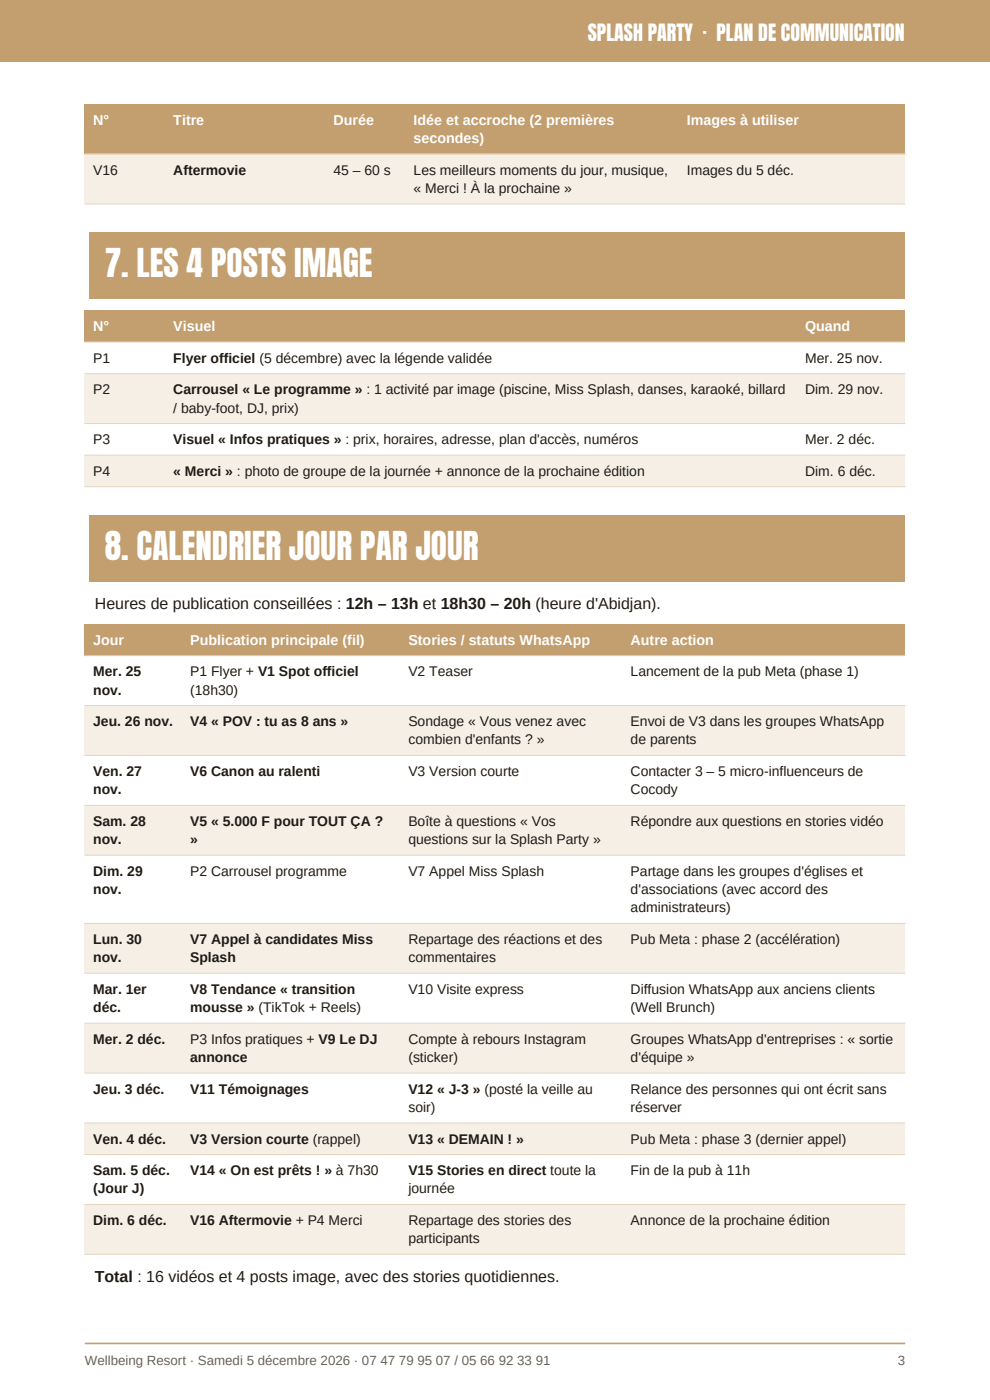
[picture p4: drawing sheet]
<svg xmlns="http://www.w3.org/2000/svg" width="210mm" height="297mm" viewBox="0 0 210 297" stroke-linecap="round" stroke-linejoin="round" font-family="sans-serif">
<defs><g id="words">
<g font-size="7.1" fill="#fff">
<text x="22.2" y="58.8">7. LES 4 POSTS IMAGE</text>
<text x="22.2" y="118.8">8. CALENDRIER JOUR PAR JOUR</text>
</g>
<text font-size="4.2" fill="#fff" x="124.7" y="8.6">SPLASH PARTY · PLAN DE COMMUNICATION</text>
<g font-size="3.4" fill="#1f1b16">
<text x="20.1" y="129.2">Heures de publication conseillées : 12h – 13h et 18h30 – 20h (heure d'Abidjan).</text>
<text x="20.1" y="272">Total : 16 vidéos et 4 posts image, avec des stories quotidiennes.</text>
</g>
<g font-size="3" fill="#fff">
<text x="19.8" y="26.6">N°</text>
<text x="36.8" y="26.6">Titre</text>
<text x="70.7" y="26.6">Durée</text>
<text x="87.7" y="26.6">Idée et accroche (2 premières</text>
<text x="145.7" y="26.6">Images à utiliser</text>
<text x="87.7" y="30.4">secondes)</text>
<text x="19.8" y="70.3">N°</text>
<text x="36.8" y="70.3">Visuel</text>
<text x="170.8" y="70.3">Quand</text>
<text x="19.8" y="136.8">Jour</text>
<text x="40.3" y="136.8">Publication principale (fil)</text>
<text x="86.6" y="136.8">Stories / statuts WhatsApp</text>
<text x="133.8" y="136.8">Autre action</text>
</g>
<g font-size="3" fill="#1f1b16">
<text x="19.8" y="37.1">V16</text>
<text x="36.8" y="37.1">Aftermovie</text>
<text x="70.7" y="37.1">45 – 60 s</text>
<text x="87.7" y="37.1">Les meilleurs moments du jour, musique,</text>
<text x="87.7" y="41">« Merci ! À la prochaine »</text>
<text x="145.7" y="37.1">Images du 5 déc.</text>
<text x="19.8" y="76.9">P1</text>
<text x="36.8" y="76.9">Flyer officiel (5 décembre) avec la légende validée</text>
<text x="170.8" y="76.9">Mer. 25 nov.</text>
<text x="19.8" y="83.6">P2</text>
<text x="36.8" y="83.6">Carrousel « Le programme » : 1 activité par image (piscine, Miss Splash, danses, karaoké, billard</text>
<text x="170.8" y="83.6">Dim. 29 nov.</text>
<text x="36.8" y="87.5">/ baby-foot, DJ, prix)</text>
<text x="19.8" y="94.2">P3</text>
<text x="36.8" y="94.2">Visuel « Infos pratiques » : prix, horaires, adresse, plan d'accès, numéros</text>
<text x="170.8" y="94.2">Mer. 2 déc.</text>
<text x="19.8" y="100.9">P4</text>
<text x="36.8" y="100.9">« Merci » : photo de groupe de la journée + annonce de la prochaine édition</text>
<text x="170.8" y="100.9">Dim. 6 déc.</text>
<text x="19.8" y="143.5">Mer. 25</text>
<text x="40.3" y="143.5">P1 Flyer + V1 Spot officiel</text>
<text x="86.6" y="143.5">V2 Teaser</text>
<text x="133.8" y="143.5">Lancement de la pub Meta (phase 1)</text>
<text x="19.8" y="147.4">nov.</text>
<text x="40.3" y="147.4">(18h30)</text>
<text x="19.8" y="154.1">Jeu. 26 nov.</text>
<text x="40.3" y="154.1">V4 « POV : tu as 8 ans »</text>
<text x="86.6" y="154.1">Sondage « Vous venez avec</text>
<text x="133.8" y="154.1">Envoi de V3 dans les groupes WhatsApp</text>
<text x="86.6" y="157.9">combien d'enfants ? »</text>
<text x="133.8" y="157.9">de parents</text>
<text x="19.8" y="164.6">Ven. 27</text>
<text x="40.3" y="164.6">V6 Canon au ralenti</text>
<text x="86.6" y="164.6">V3 Version courte</text>
<text x="133.8" y="164.6">Contacter 3 – 5 micro-influenceurs de</text>
<text x="19.8" y="168.5">nov.</text>
<text x="133.8" y="168.5">Cocody</text>
<text x="19.8" y="175.2">Sam. 28</text>
<text x="19.8" y="179.1">nov.</text>
<text x="40.3" y="175.2">V5 « 5.000 F pour TOUT ÇA ?</text>
<text x="40.3" y="179.1">»</text>
<text x="86.6" y="175.2">Boîte à questions « Vos</text>
<text x="86.6" y="179.1">questions sur la Splash Party »</text>
<text x="133.8" y="175.2">Répondre aux questions en stories vidéo</text>
<text x="19.8" y="185.8">Dim. 29</text>
<text x="40.3" y="185.8">P2 Carrousel programme</text>
<text x="86.6" y="185.8">V7 Appel Miss Splash</text>
<text x="133.8" y="185.8">Partage dans les groupes d'églises et</text>
<text x="19.8" y="189.7">nov.</text>
<text x="133.8" y="189.7">d'associations (avec accord des</text>
<text x="133.8" y="193.6">administrateurs)</text>
<text x="19.8" y="200.3">Lun. 30</text>
<text x="40.3" y="200.3">V7 Appel à candidates Miss</text>
<text x="86.6" y="200.3">Repartage des réactions et des</text>
<text x="133.8" y="200.3">Pub Meta : phase 2 (accélération)</text>
<text x="19.8" y="204.1">nov.</text>
<text x="40.3" y="204.1">Splash</text>
<text x="86.6" y="204.1">commentaires</text>
<text x="19.8" y="210.9">Mar. 1er</text>
<text x="19.8" y="214.7">déc.</text>
<text x="40.3" y="210.9">V8 Tendance « transition</text>
<text x="40.3" y="214.7">mousse » (TikTok + Reels)</text>
<text x="86.6" y="210.9">V10 Visite express</text>
<text x="133.8" y="210.9">Diffusion WhatsApp aux anciens clients</text>
<text x="133.8" y="214.7">(Well Brunch)</text>
<text x="19.8" y="221.4">Mer. 2 déc.</text>
<text x="40.3" y="221.4">P3 Infos pratiques + V9 Le DJ</text>
<text x="86.6" y="221.4">Compte à rebours Instagram</text>
<text x="133.8" y="221.4">Groupes WhatsApp d'entreprises : « sortie</text>
<text x="40.3" y="225.3">annonce</text>
<text x="86.6" y="225.3">(sticker)</text>
<text x="133.8" y="225.3">d'équipe »</text>
<text x="19.8" y="232">Jeu. 3 déc.</text>
<text x="40.3" y="232">V11 Témoignages</text>
<text x="86.6" y="232">V12 « J-3 » (posté la veille au</text>
<text x="133.8" y="232">Relance des personnes qui ont écrit sans</text>
<text x="86.6" y="235.9">soir)</text>
<text x="133.8" y="235.9">réserver</text>
<text x="19.8" y="242.6">Ven. 4 déc.</text>
<text x="40.3" y="242.6">V3 Version courte (rappel)</text>
<text x="86.6" y="242.6">V13 « DEMAIN ! »</text>
<text x="133.8" y="242.6">Pub Meta : phase 3 (dernier appel)</text>
<text x="19.8" y="249.3">Sam. 5 déc.</text>
<text x="40.3" y="249.3">V14 « On est prêts ! » à 7h30</text>
<text x="86.6" y="249.3">V15 Stories en direct toute la</text>
<text x="133.8" y="249.3">Fin de la pub à 11h</text>
<text x="19.8" y="253.2">(Jour J)</text>
<text x="86.6" y="253.2">journée</text>
<text x="19.8" y="259.9">Dim. 6 déc.</text>
<text x="40.3" y="259.9">V16 Aftermovie + P4 Merci</text>
<text x="86.6" y="259.9">Repartage des stories des</text>
<text x="86.6" y="263.8">participants</text>
<text x="133.8" y="259.9">Annonce de la prochaine édition</text>
</g>
<g font-size="2.8" fill="#6b6258">
<text x="18" y="289.5">Wellbeing Resort · Samedi 5 décembre 2026 · 07 47 79 95 07 / 05 66 92 33 91</text>
<text x="190.4" y="289.5">3</text>
</g>
</g></defs>
<path d="M0 0h210v13h-210z" fill-rule="evenodd" fill="#c39e6e"/>
<path d="M18 285h174" fill="none" stroke="#c39e6e" stroke-width=".35"/>
<path d="M18 22.1h174v10.6h-174z" fill-rule="evenodd" fill="#c39e6e"/>
<path d="M18 32.7h174v10.6h-174z" fill-rule="evenodd" fill="#f6efe6"/>
<path d="M18 32.7h174M18 43.3h174" fill="none" stroke="#e3d5c1" stroke-width=".21"/>
<path d="M18 49.3h174v14.1h-174z" fill-rule="evenodd" fill="#c39e6e"/>
<path d="M18 49.3v14.1" fill="none" stroke="#fff" stroke-width="1.8"/>
<path d="M18 65.9h174v6.7h-174z" fill-rule="evenodd" fill="#c39e6e"/>
<g fill="#f6efe6">
<path d="M18 79.3h174v10.5h-174z" fill-rule="evenodd"/>
<path d="M18 96.6h174v6.7h-174z" fill-rule="evenodd"/>
</g>
<path d="M18 72.6h174M18 79.3h174M18 89.8h174M18 96.6h174M18 103.3h174" fill="none" stroke="#e3d5c1" stroke-width=".21"/>
<path d="M18 109.3h174v14.1h-174z" fill-rule="evenodd" fill="#c39e6e"/>
<path d="M18 109.3v14.1" fill="none" stroke="#fff" stroke-width="1.8"/>
<path d="M18 132.4h174v6.7h-174z" fill-rule="evenodd" fill="#c39e6e"/>
<g fill="#f6efe6">
<path d="M18 149.7h174v10.6h-174z" fill-rule="evenodd"/>
<path d="M18 170.8h174v10.6h-174z" fill-rule="evenodd"/>
<path d="M18 195.9h174v10.6h-174z" fill-rule="evenodd"/>
<path d="M18 217.1h174v10.5h-174z" fill-rule="evenodd"/>
<path d="M18 238.2h174v6.7h-174z" fill-rule="evenodd"/>
<path d="M18 255.5h174v10.6h-174z" fill-rule="evenodd"/>
</g>
<g fill="none" stroke="#e3d5c1" stroke-width=".21">
<path d="M18 139.1h174M18 149.7h174M18 160.3h174M18 170.8h174M18 181.4h174M18 195.9h174M18 206.5h174M18 217.1h174M18 227.6h174M18 238.2h174M18 244.9h174M18 255.5h174"/>
<path d="M18 266.1h174"/>
</g>
<use href="#words"/>
</svg>
